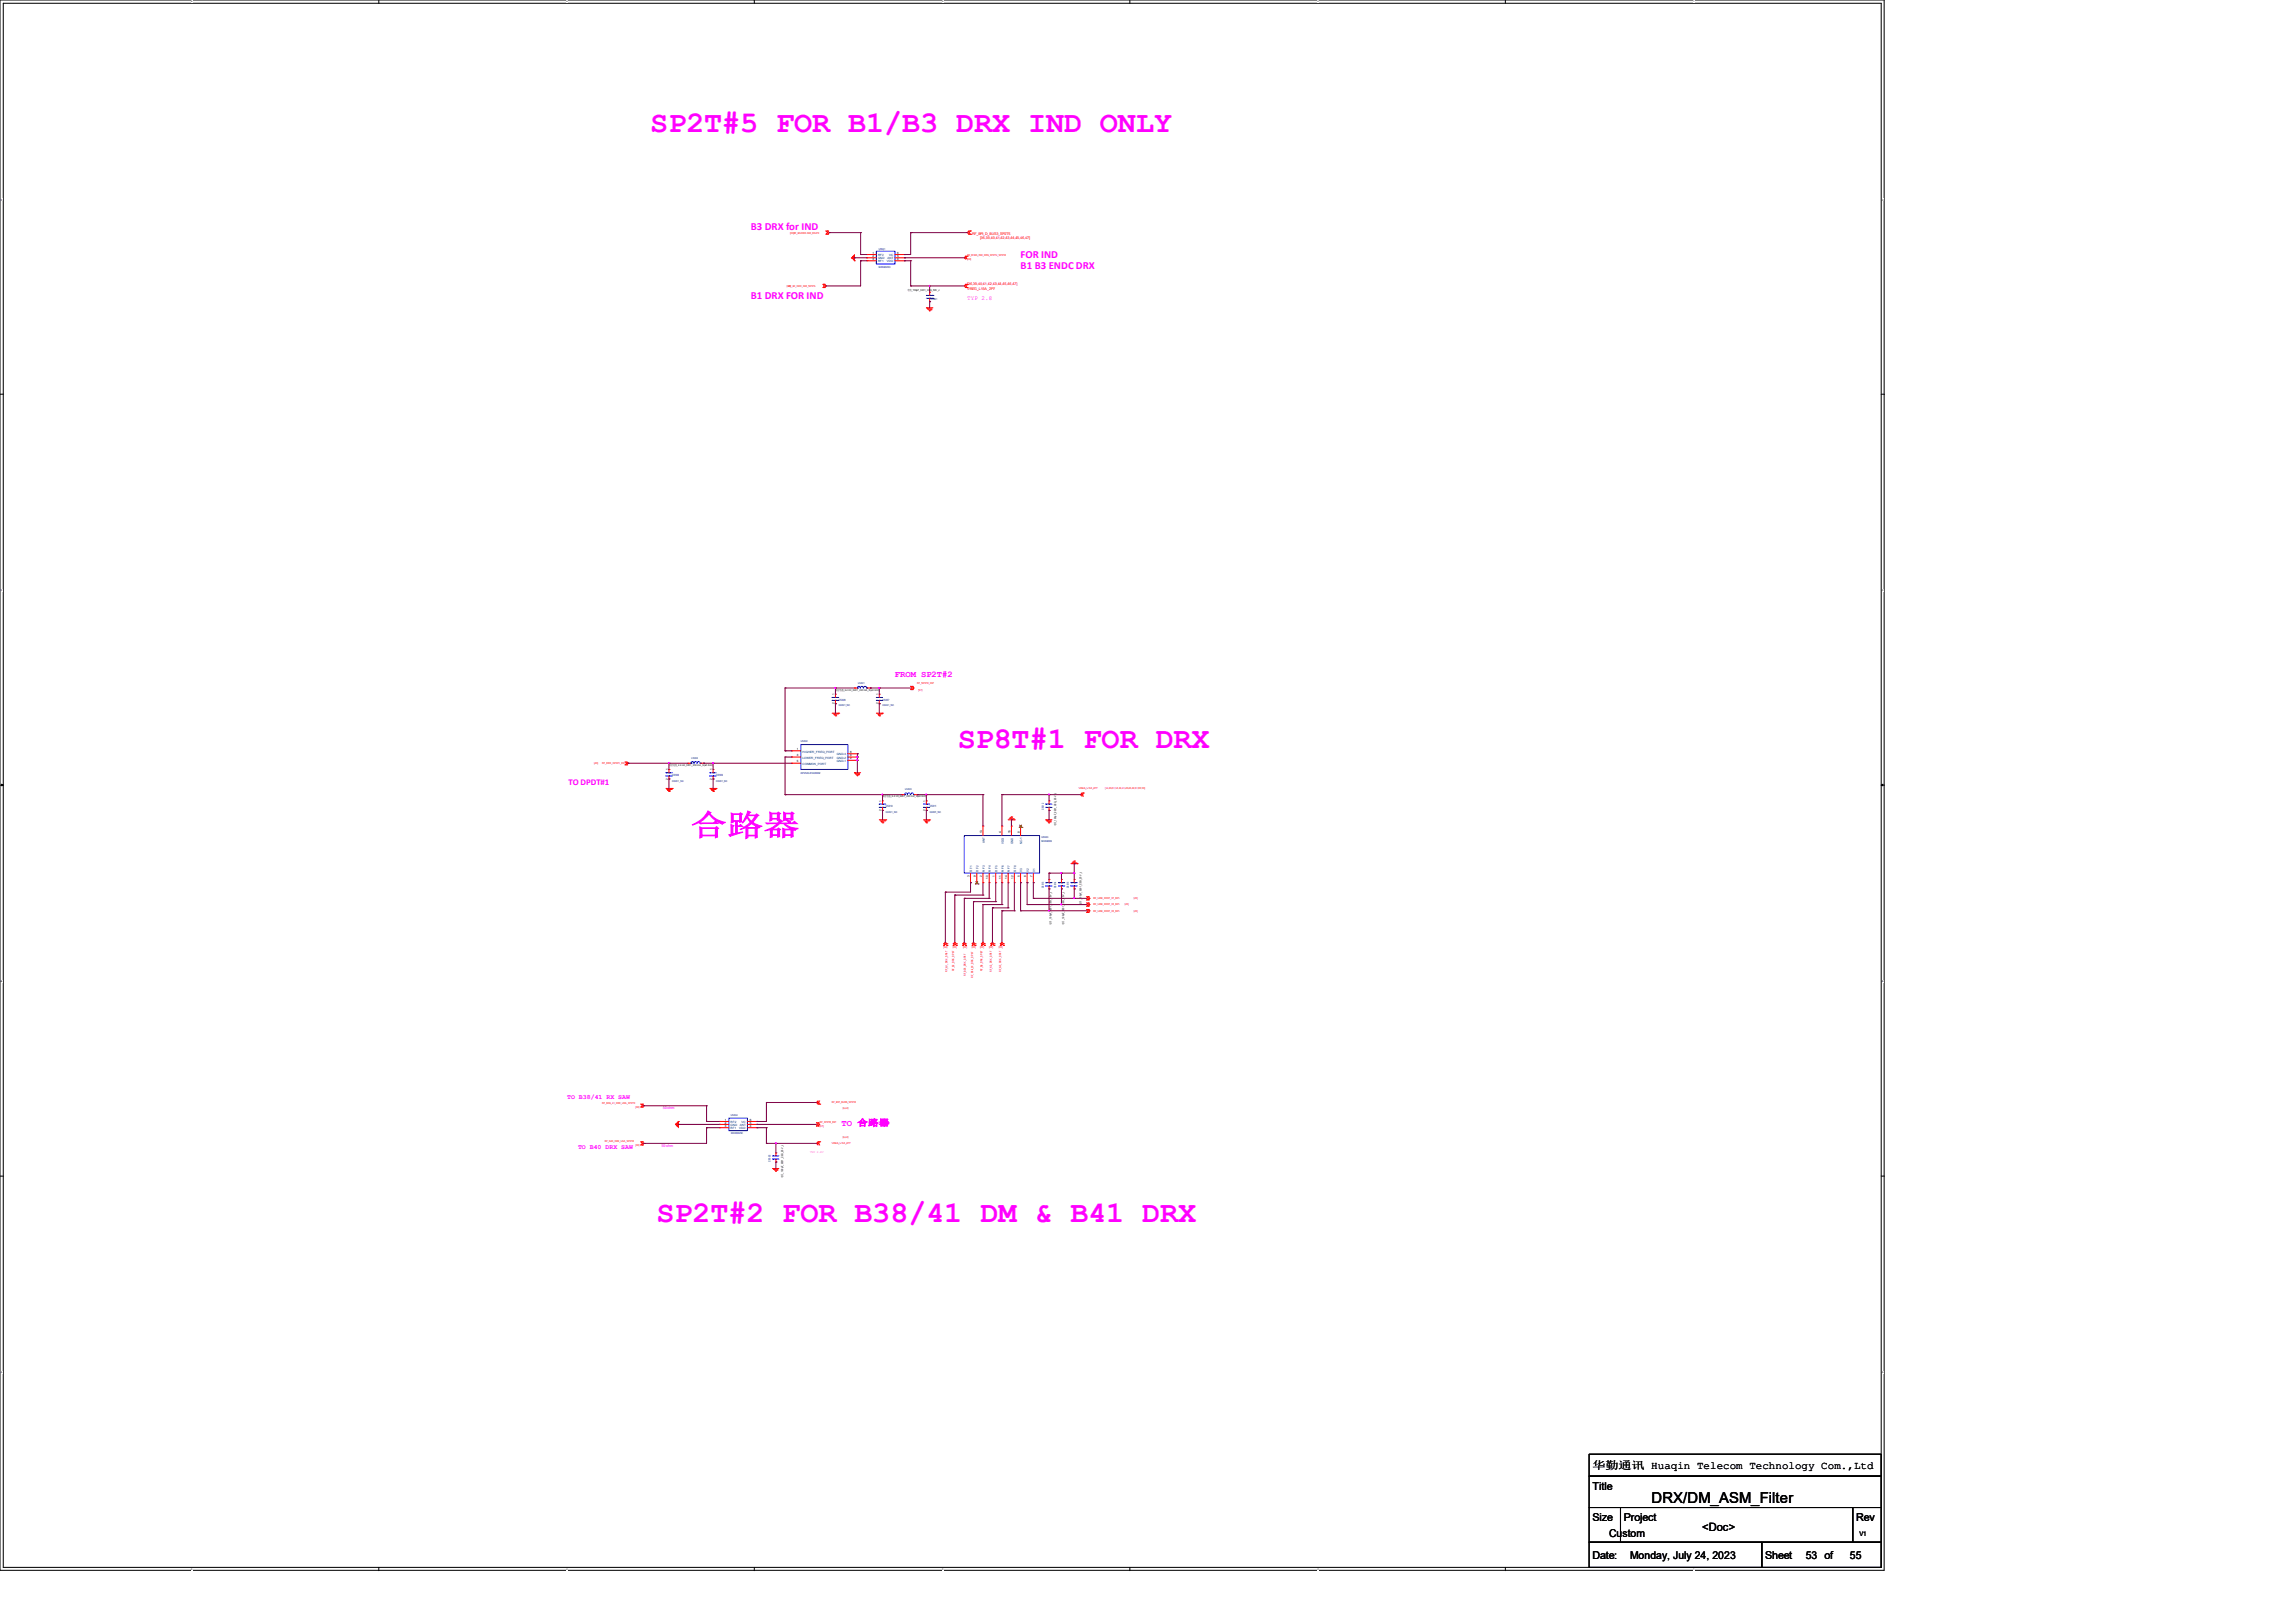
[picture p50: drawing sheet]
<svg xmlns="http://www.w3.org/2000/svg" width="297mm" height="210mm" viewBox="0 0 297 210" stroke-linecap="round" stroke-linejoin="round" font-family="sans-serif">
<defs><g id="words">
<g font-size="3.9" fill="#f0f">
<text x="84.2" y="17.1">SP2T#5 FOR B1/B3 DRX IND ONLY</text>
<text x="124" y="96.7">SP8T#1 FOR DRX</text>
<text x="89.4" y="108.1">合路器</text>
<text x="85" y="158.1">SP2T#2 FOR B38/41 DM &amp; B41 DRX</text>
</g>
<text font-size="1.9" x="213.7" y="194.4">DRX/DM_ASM_Filter</text>
<text font-size="1.5" x="220.3" y="198.1">&lt;Doc&gt;</text>
<g font-size="1.4" fill="#f0f">
<text x="97.2" y="29.8">B3 DRX for IND</text>
<text x="132.1" y="33.4">FOR IND</text>
<text x="132.1" y="34.8">B1 B3 ENDC DRX</text>
<text x="97.2" y="38.7">B1 DRX FOR IND</text>
</g>
<g font-size="1.4">
<text x="206.1" y="190.1">华勤通讯 Huaqin Telecom Technology Com.,Ltd</text>
<text x="206.1" y="192.7">Title</text>
<text x="206.1" y="196.8">Size</text>
<text x="210.1" y="196.8">Project</text>
<text x="240.2" y="196.8">Rev</text>
<text x="206.1" y="201.7">Date:</text>
<text x="208.2" y="198.8">Custom</text>
<text x="211" y="201.7">Monday, July 24, 2023</text>
<text x="228.4" y="201.7">Sheet</text>
<text x="233.7" y="201.7">53 of</text>
<text x="239.4" y="201.7">55</text>
</g>
<g font-size="1.1" fill="#f0f">
<text x="115.8" y="87.5">FROM SP2T#2</text>
<text x="73.6" y="101.5">TO DPDT#1</text>
<text x="108.9" y="145.7">TO 合路器</text>
</g>
<g font-size=".8" fill="#f0f">
<text x="125.2" y="38.9">TYP 2.8</text>
<text x="73.4" y="142.2">TO B38/41 RX SAW</text>
<text x="74.8" y="148.7">TO B40 DRX SAW</text>
</g>
<text font-size=".8" x="240.6" y="198.8">V1</text>
<g font-size=".5" fill="#f00">
<text x="125.8" y="30.4">RF_BPI_D_BUS3_SP2T5</text>
<text x="126.8" y="30.9">[36,39,40,41,42,43,44,45,46,47]</text>
<text x="125.2" y="37.5">VREG_L15A_2P7</text>
<text x="125.2" y="36.9">[36,39,40,41,42,43,44,45,46,47]</text>
</g>
<g font-size=".5" fill="#f0f">
<text x="85.8" y="143.6">50 ohm</text>
<text x="85.6" y="148.4">50 ohm</text>
</g>
<g font-size=".4">
<text x="112.9" y="32.8">1</text>
<text x="112.9" y="33.2">2</text>
<text x="112.9" y="33.6">3</text>
<text x="116.1" y="33.6">4</text>
<text x="116.1" y="33.2">5</text>
<text x="116.1" y="32.8">6</text>
<text x="108" y="90" transform="rotate(-90 108 90)">1</text>
<text x="113.7" y="90" transform="rotate(-90 113.7 90)">1</text>
<text x="108" y="91.1" transform="rotate(-90 108 91.1)">2</text>
<text x="113.7" y="91.1" transform="rotate(-90 113.7 91.1)">2</text>
<text x="86.5" y="100.9" transform="rotate(-90 86.5 100.9)">2</text>
<text x="86.5" y="99.7" transform="rotate(-90 86.5 99.7)">1</text>
<text x="92.2" y="100.9" transform="rotate(-90 92.2 100.9)">2</text>
<text x="92.2" y="99.7" transform="rotate(-90 92.2 99.7)">1</text>
<text x="103.1" y="97">1</text>
<text x="103.1" y="97.8">3</text>
<text x="103.1" y="98.6">5</text>
<text x="110" y="98.3">2</text>
<text x="110" y="97.8">4</text>
<text x="110" y="97.4">6</text>
<text x="114.1" y="105" transform="rotate(-90 114.1 105)">2</text>
<text x="114.1" y="103.8" transform="rotate(-90 114.1 103.8)">1</text>
<text x="119.8" y="105" transform="rotate(-90 119.8 105)">2</text>
<text x="119.8" y="103.8" transform="rotate(-90 119.8 103.8)">1</text>
<text x="127.1" y="107.8" transform="rotate(-90 127.1 107.8)">13</text>
<text x="129.6" y="107.8" transform="rotate(-90 129.6 107.8)">4</text>
<text x="130.8" y="107.8" transform="rotate(-90 130.8 107.8)">15</text>
<text x="132" y="107.8" transform="rotate(-90 132 107.8)">8</text>
<text x="125.5" y="113.5" transform="rotate(-90 125.5 113.5)">3</text>
<text x="126.3" y="113.5" transform="rotate(-90 126.3 113.5)">9</text>
<text x="127.1" y="113.5" transform="rotate(-90 127.1 113.5)">2</text>
<text x="127.9" y="113.7" transform="rotate(-90 127.9 113.7)">10</text>
<text x="128.7" y="113.5" transform="rotate(-90 128.7 113.5)">1</text>
<text x="129.6" y="113.7" transform="rotate(-90 129.6 113.7)">11</text>
<text x="130.4" y="113.7" transform="rotate(-90 130.4 113.7)">14</text>
<text x="131.2" y="113.7" transform="rotate(-90 131.2 113.7)">12</text>
<text x="132" y="113.5" transform="rotate(-90 132 113.5)">5</text>
<text x="132.8" y="113.5" transform="rotate(-90 132.8 113.5)">6</text>
<text x="133.6" y="113.5" transform="rotate(-90 133.6 113.5)">7</text>
<text x="93.8" y="145">1</text>
<text x="93.8" y="145.4">2</text>
<text x="93.8" y="145.8">3</text>
<text x="97" y="145.8">4</text>
<text x="97" y="145.4">5</text>
<text x="97" y="145">6</text>
</g>
<g font-size=".4" fill="#004080">
<text x="113.6" y="33.2">RF2</text>
<text x="113.6" y="33.6">GND</text>
<text x="113.6" y="34">RF1</text>
<text x="114.8" y="34">VDD</text>
<text x="114.9" y="33.6">ANT</text>
<text x="115.1" y="33.2">VC</text>
<text x="103.8" y="97.4">HIGHER_FREQ_PORT</text>
<text x="103.8" y="98.2">LOWER_FREQ_PORT</text>
<text x="103.8" y="99">COMMON_PORT</text>
<text x="108.3" y="98.6">GND-1</text>
<text x="108.3" y="98.2">GND-2</text>
<text x="108.3" y="97.8">GND-3</text>
<text x="125.8" y="112.8" transform="rotate(-90 125.8 112.8)">RF1</text>
<text x="126.6" y="112.8" transform="rotate(-90 126.6 112.8)">RF2</text>
<text x="127.4" y="112.8" transform="rotate(-90 127.4 112.8)">RF3</text>
<text x="127.4" y="109.1" transform="rotate(-90 127.4 109.1)">ANT</text>
<text x="128.2" y="112.8" transform="rotate(-90 128.2 112.8)">RF4</text>
<text x="129.1" y="112.8" transform="rotate(-90 129.1 112.8)">RF5</text>
<text x="129.9" y="112.8" transform="rotate(-90 129.9 112.8)">RF6</text>
<text x="129.9" y="109.2" transform="rotate(-90 129.9 109.2)">VDD</text>
<text x="130.7" y="112.8" transform="rotate(-90 130.7 112.8)">RF7</text>
<text x="131.1" y="109.2" transform="rotate(-90 131.1 109.2)">GND</text>
<text x="131.5" y="112.8" transform="rotate(-90 131.5 112.8)">RF8</text>
<text x="132.3" y="112.8" transform="rotate(-90 132.3 112.8)">V3</text>
<text x="132.3" y="109.3" transform="rotate(-90 132.3 109.3)">NC-1</text>
<text x="133.2" y="112.8" transform="rotate(-90 133.2 112.8)">V2</text>
<text x="134" y="112.8" transform="rotate(-90 134 112.8)">V1</text>
<text x="94.5" y="145.3">RF2</text>
<text x="94.5" y="145.7">GND</text>
<text x="94.5" y="146.2">RF1</text>
<text x="95.7" y="146.2">VDD</text>
<text x="95.8" y="145.7">ANT</text>
<text x="96" y="145.3">VC</text>
</g>
<g font-size=".4" fill="#000080">
<text x="108.6" y="90.6">C5306</text>
<text x="114.2" y="90.6">C5307</text>
<text x="87" y="100.4">C5308</text>
<text x="92.7" y="100.4">C5309</text>
<text x="114.7" y="104.4">C5310</text>
<text x="120.3" y="104.4">C5311</text>
</g>
<text font-size=".4" fill="#f0f" x="104.9" y="149.1">TYP 2.8V</text>
<g font-size=".3">
<text x="24.7" y=".3">5</text>
<text x="73.3" y=".3">4</text>
<text x="121.9" y=".3">3</text>
<text x="170.5" y=".3">2</text>
<text x="219.1" y=".3">1</text>
<text x=".1" y="26">D</text>
<text x="243.6" y="26">D</text>
<text x="117.4" y="37.7">电容_100pF_0201_C0G_50V_J</text>
<text x=".1" y="76.5">C</text>
<text x="243.6" y="76.5">C</text>
<text x="108.1" y="89.4">叠层电感_2.4 nH_0201_330 mA_S(±0.3nH)</text>
<text x="86.6" y="99.1">叠层电感_2.4 nH_0201_330 mA_S(±0.3nH)</text>
<text x="114.2" y="103.2">叠层电感_2.4 nH_0201_330 mA_S(±0.3nH)</text>
<text x="136.7" y="106.9" transform="rotate(-90 136.7 106.9)">电容_100pF_0201_C0G_25 V_J</text>
<text x="136.1" y="119.7" transform="rotate(-90 136.1 119.7)">电容_100pF_0201_C0G_25 V_J</text>
<text x="137.7" y="119.7" transform="rotate(-90 137.7 119.7)">电容_100pF_0201_C0G_25 V_J</text>
<text x="140" y="117.1" transform="rotate(-90 140 117.1)">电容_100pF_0201_C0G_25 V_J</text>
<text x=".1" y="127.1">B</text>
<text x="243.6" y="127.1">B</text>
<text x="101.3" y="152.4" transform="rotate(-90 101.3 152.4)">电容_100pF_0201_C0G_25 V_J</text>
<text x=".1" y="177.7">A</text>
<text x="243.6" y="177.7">A</text>
<text x="24.7" y="203.1">5</text>
<text x="73.3" y="203.1">4</text>
<text x="121.9" y="203.1">3</text>
<text x="170.5" y="203.1">2</text>
<text x="219.1" y="203.1">1</text>
</g>
<g font-size=".3" fill="#f00">
<text x="102.2" y="30.2">[52]RF_B3 DRX IND_SP4T2</text>
<text x="125.2" y="33.2">RF_B1B3_IND_DRX_SP2T4_SP4T2</text>
<text x="125.2" y="33.7">[38]</text>
<text x="101.8" y="37.1">[52]</text>
<text x="102" y="37.1">RF_B1_DRX_IND_SP2T5</text>
<text x="118.7" y="88.5">RF_SP2T3_DIP</text>
<text x="118.9" y="89.4">[51]</text>
<text x="76.9" y="98.8">[40]</text>
<text x="77.9" y="98.8">RF_DRX_DPDT1_DIP</text>
<text x="139.6" y="102.1">VREG_L15A_2P7</text>
<text x="143" y="102.1">[14,23,31,34,39,41,43,46,49,51,52,53]</text>
<text x="141.5" y="116.3">RF_LMB_SP8T_V1_BPI</text>
<text x="141.5" y="117.1">RF_LMB_SP8T_V2_BPI</text>
<text x="141.5" y="118">RF_LMB_SP8T_V3_BPI</text>
<text x="145.6" y="117.1">[43]</text>
<text x="146.7" y="116.3">[43]</text>
<text x="146.7" y="118">[43]</text>
<text x="122.1" y="122.7">[52]</text>
<text x="122.6" y="125.7" transform="rotate(-90 122.6 125.7)">RF_N1_DRX_SP8T</text>
<text x="123.3" y="122.7">[52]</text>
<text x="123.5" y="125.7" transform="rotate(-90 123.5 125.7)">RF_B2_DRX_SP8T</text>
<text x="124.6" y="122.7">[52]</text>
<text x="125.8" y="122.7">[52]</text>
<text x="126.8" y="122.7">[52]</text>
<text x="127.2" y="125.7" transform="rotate(-90 127.2 125.7)">RF_B8_DRX_SP8T</text>
<text x="128" y="122.7">[52]</text>
<text x="128.3" y="125.7" transform="rotate(-90 128.3 125.7)">RF_N3_DRX_SP8T</text>
<text x="129.3" y="122.7">[52]</text>
<text x="129.6" y="125.7" transform="rotate(-90 129.6 125.7)">RF_N5_DRX_SP8T</text>
<text x="125" y="126.3" transform="rotate(-90 125 126.3)">RF_B28_DRX_SP8T</text>
<text x="125.9" y="126.5" transform="rotate(-90 125.9 126.5)">RF_B34_39_DRX_SP8T</text>
<text x="77.9" y="142.9">RF_B38_41_DRX_LNA_SP2T2</text>
<text x="82.3" y="143.4">[39]</text>
<text x="107.7" y="142.7">RF_BPI_BUS5_SP2T2</text>
<text x="109.1" y="143.5">[6,41]</text>
<text x="78.3" y="147.8">RF_N40_DRX_LNA_SP2T2</text>
<text x="82.3" y="148.3">[39]</text>
<text x="106.1" y="145.4">RF_SP2T3_DIP</text>
<text x="106.1" y="145.8">[51]</text>
<text x="107.7" y="148">VREG_L15A_2P7</text>
<text x="109.1" y="147.2">[6,41]</text>
</g>
<g font-size=".3" fill="#000080">
<text x="113.7" y="32.3">U5301</text>
<text x="113.7" y="34.7">MXD8625C</text>
<text x="120.5" y="38.9">C5301</text>
<text x="111.1" y="88.5">L5301</text>
<text x="108.6" y="91.4">C0201_NC</text>
<text x="114.2" y="91.4">C0201_NC</text>
<text x="87" y="101.1">C0201_NC</text>
<text x="89.5" y="98.2">L5302</text>
<text x="92.7" y="101.1">C0201_NC</text>
<text x="103.6" y="96">U5302</text>
<text x="103.6" y="100.2">DP2520-R1436KM</text>
<text x="114.7" y="105.2">C0201_NC</text>
<text x="117.2" y="102.3">L5303</text>
<text x="120.3" y="105.2">C0201_NC</text>
<text x="135.1" y="104.8" transform="rotate(-90 135.1 104.8)">C5312</text>
<text x="134.8" y="109">MXD8680</text>
<text x="134.8" y="108.5">U5303</text>
<text x="135.1" y="114.9" transform="rotate(-90 135.1 114.9)">C5313</text>
<text x="136.7" y="114.9" transform="rotate(-90 136.7 114.9)">C5314</text>
<text x="138.3" y="114.9" transform="rotate(-90 138.3 114.9)">C5315</text>
<text x="94.6" y="144.5">U5304</text>
<text x="94.6" y="146.8">MXD8625C</text>
<text x="99.7" y="150.3" transform="rotate(-90 99.7 150.3)">C5322</text>
</g>
</g></defs>
<path d="M0 0h243.8v203.2h-243.8zM.4 .4h243.1v202.4h-243.1z" fill="none" stroke="#000" stroke-width=".13"/>
<g fill="#fff">
<path d="M24.7 0h.2v.4h-.2z"/>
<path d="M24.7 202.9h.2v.3h-.2z"/>
</g>
<path d="M49 0v.4M49 202.8v.4" fill="none" stroke="#000" stroke-width=".13"/>
<g fill="#fff">
<path d="M73.3 0h.2v.4h-.2z"/>
<path d="M73.3 202.9h.2v.3h-.2z"/>
</g>
<path d="M97.6 0v.4M97.6 202.8v.4" fill="none" stroke="#000" stroke-width=".13"/>
<g fill="#fff">
<path d="M121.9 0h.2v.4h-.2z"/>
<path d="M121.9 202.9h.2v.3h-.2z"/>
</g>
<path d="M146.2 0v.4M146.2 202.8v.4" fill="none" stroke="#000" stroke-width=".13"/>
<g fill="#fff">
<path d="M170.5 0h.2v.4h-.2z"/>
<path d="M170.5 202.9h.2v.3h-.2z"/>
</g>
<path d="M194.8 0v.4M194.8 202.8v.4" fill="none" stroke="#000" stroke-width=".13"/>
<g fill="#fff">
<path d="M219.1 0h.2v.4h-.2z"/>
<path d="M219.1 202.9h.2v.3h-.2z"/>
<path d="M.1 25.7h.2v.3h-.2z"/>
<path d="M243.6 25.7h.2v.3h-.2z"/>
<path d="M.1 76.3h.2v.3h-.2z"/>
<path d="M243.6 76.3h.2v.3h-.2z"/>
</g>
<path d="M0 51h.4M243.5 51h.4" fill="none" stroke="#000" stroke-width=".13"/>
<g fill="#fff">
<path d="M.1 126.9h.2v.3h-.2z"/>
<path d="M243.6 126.9h.2v.3h-.2z"/>
</g>
<path d="M0 101.6h.4M243.5 101.6h.4" fill="none" stroke="#000" stroke-width=".13"/>
<path d="M.2 101.5l.2 .1-.2 .1zM243.5 101.6l.2-.1v.2z" fill="#000" stroke="#000" stroke-width=".13"/>
<g fill="#fff">
<path d="M.1 177.5h.2v.3h-.2z"/>
<path d="M243.6 177.5h.2v.3h-.2z"/>
</g>
<path d="M0 152.2h.4M243.5 152.2h.4M205.7 191h37.8v4.1h-37.8zM205.7 188.2h37.8v2.8h-37.8zM205.7 195.1h4v4.5h-4zM205.7 199.6h22.3v3.2h-22.3zM209.7 195.1h30.1v4.5h-30.1zM228 199.6h15.5v3.2h-15.5zM239.8 195.1h3.7v4.5h-3.7z" fill="none" stroke="#000" stroke-width=".13"/>
<g fill="none" stroke="#f00" stroke-width=".13">
<path d="M106.5 36.8h.1M106.5 37.2h.1M106.5 36.8l.2 .2-.2 .2M106.7 37.2h.1M106.7 36.8h.1M106.7 36.8l.2 .2-.2 .2M106.9 29.9h.1M106.9 30.3h.1M106.9 29.9l.2 .2-.2 .2M107.1 30.3h.1M107.1 29.9h.1M107.1 29.9l.2 .2-.2 .2"/>
<path d="M110.2 33.4h.1M110.2 33.3v.1M110.3 33.2h.1M110.3 33.2v.3M110.4 33.6h.1M110.4 33.1v.5M110.6 33.7h.1M110.6 32.9v.8M112.2 32.9h.1M112.2 33.4h.1M112.2 33.7h.1M112.2 32.9h1.2"/>
<path d="M112.2 33.4h1.2M112.2 33.7h1.2M115.8 32.9h1.3M115.8 33.4h1.3M115.8 33.7h1.3M117.1 33.7h.1M117.1 33.4h.1M117.1 32.9h.1M119.9 39.8h.1M119.9 39.8h.8M120 40h.1M120 40h.6"/>
<path d="M120.3 37.8h.1M120.3 39h.1M120.3 37.8v.4M120.3 38.6v.4M124.8 33.4h.1M124.8 33.4l.2 .1M125 33.4h.1M125 33.1h.1M125 37.2h.1M125 36.8h.1M125 33.4l.2 .1M125 33.1l-.2 .3"/>
<path d="M125 36.8l-.2 .2 .2 .2M125.2 33.1h.1M125.2 36.8h.1M125.2 37.2h.1M125.2 33.1l-.2 .3M125.2 36.8l-.2 .2 .2 .2M125.4 29.9h.1M125.4 30.3h.1M125.4 29.9l-.2 .2 .2 .2M125.6 30.3h.1M125.6 29.9h.1M125.6 29.9l-.2 .2 .2 .2"/>
<path d="M120.1 40.1h.4M120.3 40.2h.1M120.5 40.1h.1M80.9 99h.1M80.9 98.6l.2 .2M81.1 98.8h.1M81.1 99h.1M81.1 98.8l-.2 .2M81.1 98.6l.2 .2M81.3 98.8h.1M81.3 98.8l-.2 .2M86.6 99.6h.1"/>
<path d="M86.6 99.6v.4M89 98.8h.1M89 98.8h.4M90.6 98.8h.5M91.1 98.8h.1M92.3 99.6h.1M92.3 99.6v.4M102.4 97.2h.1M102.4 98h.1M102.4 98.8h.1M102.4 97.2h1.2M102.4 98h1.2"/>
<path d="M102.4 98.8h1.2M107.7 92.3h.8M107.8 92.4h.6M107.9 92.5h.1M107.9 92.5h.4M108.1 92.6h.1M108.1 89.8h.1M108.1 91.1h.1M108.1 89.8v.5M108.1 90.6v.5M108.2 92.6h.1M108.4 92.4h.1"/>
<path d="M108.5 92.3h.1M109.7 98.4h1.3M109.7 98h1.3M109.7 97.5h1.3M110.6 100h.1M110.6 89h.1M110.6 100h.8M110.6 89h.4M111 98.4h.1M111 98h.1M111 97.5h.1M112.2 89h.4"/>
<path d="M112.6 89h.1M113.4 92.3h.8M113.5 92.4h.6M113.7 92.5h.1M113.7 92.5h.3M113.7 92.6h.1M113.8 89.8h.1M113.8 91.1h.1M113.8 89.8v.5M113.8 90.6v.5M113.8 92.6h.1M114.1 92.4h.1"/>
<path d="M114.2 92.3h.1M117.9 88.8h.1M117.9 89.2h.1M117.9 88.8l.2 .2-.2 .2M118.1 88.8h.1M118.1 89.2h.1M118.1 88.8l.2 .2-.2 .2M86.2 102h.8M86.3 102.2h.6M86.4 102.3h.1M86.4 102.3h.3M86.5 102.4h.1"/>
<path d="M86.6 100.8h.1M86.6 100.4v.4M86.6 102.4h.1M86.9 102.2h.1M87 102h.1M91.9 102h.8M92 102.2h.5M92.1 102.3h.1M92.1 102.3h.3M92.2 102.4h.1M92.3 100.8h.1M92.3 100.4v.4"/>
<path d="M92.3 102.4h.1M92.5 102.2h.1M92.7 102h.1M110.7 100.1h.1M110.7 100.1h.6M110.8 100.2h.3M110.9 100.4h.1M111.1 100.2h.1M113.8 106.1h.8M113.9 106.2h.6M114 106.3h.1M114 106.3h.4"/>
<path d="M114.2 106.5h.1M114.2 103.6h.1M114.2 104.9h.1M114.2 103.6v.5M114.2 104.5v.4M114.3 106.5h.1M114.5 106.2h.1M114.6 106.1h.1M116.7 102.8h.1M116.7 102.8h.4M118.3 102.8h.4M118.7 102.8h.1"/>
<path d="M119.5 106.1h.8M119.6 106.2h.6M119.8 106.3h.1M119.8 106.3h.3M119.8 106.5h.1M119.9 103.6h.1M119.9 104.9h.1M119.9 103.6v.5M119.9 104.5v.4M119.9 106.5h.1M120.2 106.2h.1M120.3 106.1h.1"/>
<path d="M125.6 114.2h.1M125.6 113v1.2M126.4 114.2h.1M126.4 113v1.2M127.2 114.2h.1M127.2 106.9h.1M127.2 106.9v1.2M127.2 113v1.2M128 114.2h.1M128 113v1.2M128.9 114.2h.1M128.9 113v1.2"/>
<path d="M129.7 106.9h.1M129.7 114.2h.1M129.7 106.9v1.2M129.7 113v1.2M130.5 114.2h.1M130.5 106.1h.8M130.5 113v1.2M130.6 106h.5M130.7 105.8h.1M130.7 105.8h.3M130.9 105.7h.1M130.9 106.9h.1"/>
<path d="M130.9 106.9v1.2M131.1 106h.1M131.3 106.1h.1M131.3 114.2h.1M131.3 113v1.2M132.1 114.2h.1M132.1 106.9h.1M132.1 106.9v1.2M132.1 113v1.2M132.9 114.2h.1M132.9 113v1.2M133.7 114.2h.1"/>
<path d="M133.7 113v1.2M135.3 106.1h.1M135.3 106.1h.8M135.5 106.2h.1M135.5 106.2h.6M135.6 106.3h.3M135.7 106.5h.1M135.8 103.6h.1M135.8 104.9h.1M135.8 113.8h.1M135.8 115h.1M135.8 103.6v.5"/>
<path d="M135.8 104.5v.4M135.8 113.8v.4M135.8 114.6v.4M135.9 106.3h.1M137.4 113.8h.1M137.4 115h.1M137.4 113.8v.4M137.4 114.6v.4M138.6 111.8h.8M138.7 111.7h.6M138.9 111.5h.1M138.9 111.5h.2"/>
<path d="M139 111.4h.1M139 113.8h.1M139 115h.1M139 113.8v.4M139 114.6v.4M139.1 111.4h.1M139.3 111.7h.1M139.4 111.8h.1M139.8 102.8h.1M139.8 102.8l.2 .2M140 102.8h.1M140 102.6h.1"/>
<path d="M140 102.8l.2 .2M140 102.6l-.2 .2M140.2 102.6h.1M140.2 102.6l-.2 .2M140.6 116.5h.1M140.6 116h.1M140.6 117.3h.1M140.6 116.8h.1M140.6 118.1h.1M140.6 117.7h.1M140.6 116l.2 .2-.2 .3M140.6 116.8l.2 .3-.2 .2"/>
<path d="M140.6 117.7l.2 .2-.2 .2M140.8 116.5h.1M140.8 116h.1M140.8 117.3h.1M140.8 116.8h.1M140.8 118.1h.1M140.8 117.7h.1M140.8 116l.3 .2-.3 .3M140.8 116.8l.3 .3-.3 .2M140.8 117.7l.3 .2-.3 .2M122.1 122.1h.1M122.1 122.3h.1"/>
<path d="M122.1 122.1l.2-.2 .3 .2M122.1 122.3l.2-.2 .3 .2M122.6 122.1h.1M122.6 122.3h.1M123.4 122.1h.1M123.4 122.3h.1M123.4 122.1l.2-.2 .2 .2M123.4 122.3l.2-.2 .2 .2M123.8 122.1h.1M123.8 122.3h.1M124.6 122.1h.1M124.6 122.3h.1"/>
<path d="M124.6 122.1l.2-.2 .2 .2M124.6 122.3l.2-.2 .2 .2M125 122.1h.1M125 122.3h.1M125.8 122.1h.1M125.8 122.3h.1M125.8 122.1l.2-.2 .2 .2M125.8 122.3l.2-.2 .2 .2M126.2 122.1h.1M126.2 122.3h.1M127 122.1h.1M127 122.3h.1"/>
<path d="M127 122.1l.2-.2 .2 .2M127 122.3l.2-.2 .2 .2M127.4 122.1h.1M127.4 122.3h.1M128.2 122.1h.1M128.2 122.3h.1M128.2 122.1l.2-.2 .3 .2M128.2 122.3l.2-.2 .3 .2M128.7 122.1h.1M128.7 122.3h.1M129.5 122.1h.1M129.5 122.3h.1"/>
<path d="M129.5 122.1l.2-.2 .2 .2M129.5 122.3l.2-.2 .2 .2M129.9 122.1h.1M129.9 122.3h.1M82.9 142.9h.1M82.9 143.3h.1M82.9 147.7h.1M82.9 148.2h.1M82.9 142.9l.2 .2-.2 .2M82.9 147.7l.2 .3-.2 .2M83.1 143.3h.1M83.1 142.9h.1"/>
<path d="M83.1 148.2h.1M83.1 147.7h.1M83.1 142.9l.2 .2-.2 .2M83.1 147.7l.2 .3-.2 .2M87.4 145.5h.1M87.5 145.7h.1M87.5 145.3v.4M87.7 145.2h.1M87.7 145.2v.6M87.8 145.1h.1M87.8 145.1v.8M93.1 145.1h.1"/>
<path d="M93.1 145.5h.1M93.1 145.9h.1M93.1 145.1h1.2M93.1 145.5h1.2M93.1 145.9h1.2M96.7 145.1h1.3M96.7 145.5h1.3M96.7 145.9h1.3M98 145.9h.1M98 145.5h.1M98 145.1h.1M100 151.2h.1"/>
<path d="M100 151.2h.8M100.1 151.3h.1M100.1 151.3h.6M100.2 151.4h.3M100.4 151.6h.1M100.4 149.2h.1M100.4 150.4h.1M100.4 149.2v.4M100.4 150v.4M100.5 151.4h.1M105.7 148h.1M105.7 142.7h.1"/>
<path d="M105.7 145.7h.1M105.7 145.3h.1M105.7 148l.2 .2M105.7 142.7l.2 .2M105.7 145.3l.2 .2-.2 .2M105.9 148h.1M105.9 147.7h.1M105.9 142.7h.1M105.9 142.9h.1M105.9 145.7h.1M105.9 145.3h.1M105.9 148l.2 .2"/>
<path d="M105.9 147.7l-.2 .3M105.9 142.7l.2 .2M105.9 142.5l-.2 .2M105.9 145.3l.2 .2-.2 .2M106.1 147.7h.1M106.1 142.9h.1M106.1 147.7l-.2 .3M106.1 142.5l-.2 .2"/>
</g>
<g fill="none" stroke="#00f" stroke-width=".13">
<path d="M113.4 32.5h2.4v1.7h-2.4zM119.9 38.2h.8M119.9 38.6h.8M120.3 38.2h.1M120.3 38.6h.1M120.7 38.2h.1M120.7 38.6h.1M86.2 100h.1M86.2 100h.8M86.6 100h.1M89.4 98.8h.1M89.8 98.8l-.1-.2h-.1h-.1l-.1 .2"/>
<path d="M90.2 98.8v-.2h-.2h-.1l-.1 .2M90.6 98.8l-.1-.2h-.1h-.1l-.1 .2M90.6 98.8h.1M91.9 100h.1M91.9 100h.8M92.3 100h.1M103.6 96.4h6.1v3.2h-6.1zM107.7 90.3h.1M107.7 90.6h.1M107.7 90.3h.8M107.7 90.6h.8M108.1 90.3h.1"/>
<path d="M108.1 90.6h.1M111 89h.1M111.7 89v-.1l-.2-.1-.2 .2v-.1l-.2-.1-.1 .1v.1M112.1 89v-.1l-.1-.1-.2 .1v.1M112.2 89h.1M113.4 90.3h.1M113.4 90.6h.1M113.4 90.3h.8M113.4 90.6h.8M113.8 90.3h.1M113.8 90.6h.1M86.2 100.4h.1"/>
<path d="M86.2 100.4h.8M86.6 100.4h.1M91.9 100.4h.1M91.9 100.4h.8M92.3 100.4h.1M113.8 104.1h.1M113.8 104.5h.1M113.8 104.1h.8M113.8 104.5h.8M114.2 104.1h.1M114.2 104.5h.1M117.1 102.8h.1"/>
<path d="M117.8 102.8v-.1l-.2-.1-.2 .2v-.1l-.2-.1-.1 .1v.1M118.2 102.8v-.1l-.2-.1-.1 .1v.1M118.3 102.8h.1M119.5 104.1h.1M119.5 104.5h.1M119.5 104.1h.8M119.5 104.5h.8M119.9 104.1h.1M119.9 104.5h.1M124.8 108.1h9.7v4.9h-9.7zM135.3 104.1h.1M135.3 104.5h.1"/>
<path d="M135.3 114.2h.1M135.3 114.6h.1M135.3 104.1h.8M135.3 104.5h.8M135.3 114.2h.8M135.3 114.6h.8M135.8 104.1h.1M135.8 104.5h.1M135.8 114.2h.1M135.8 114.6h.1M137 114.2h.1M137 114.6h.1"/>
<path d="M137 114.2h.8M137 114.6h.8M137.4 114.2h.1M137.4 114.6h.1M138.6 114.2h.1M138.6 114.6h.1M138.6 114.2h.8M138.6 114.6h.8M139 114.2h.1M139 114.6h.1M94.3 144.7h2.4v1.6h-2.4zM100 149.6h.1"/>
<path d="M100 150h.1M100 149.6h.8M100 150h.8M100.4 149.6h.1M100.4 150h.1"/>
</g>
<path d="M126.2 114.4h.1M126.3 114.1l.3 .3M126.5 114.1l-.3 .3M126.6 114.4h.1M131.9 107.1h.1M132 106.8l.2 .3M132.2 106.8l-.3 .3M132.2 107.1h.1" fill="none" stroke="#804000" stroke-width=".13"/>
<g fill="none" stroke="#800040" stroke-width=".13">
<path d="M106.9 37h.1M107.3 30.1h.1M107.3 30.1h4.1M110.6 33.4h.1M110.6 33.4h1.6M111.4 33.7h.1M111.4 30.1h.1M111.4 32.9h.1M111.4 33.7v3.3h-4.5M111.4 30.1v2.8M111.4 33.7h.8M111.4 32.9h.8"/>
<path d="M117.1 33.4h.1M117.1 33.7h.1M117.1 32.9h.1M117.1 33.7h.8M117.1 33.4h7.7M117.9 37h.1M117.9 33.7h.1M117.9 30.1h.1M117.9 37h6.9M117.9 30.1h7.3M117.9 30.1v2.8h-.8M117.9 33.7v3.3"/>
<path d="M120.3 39h.1M120.3 37h.1M120.3 37v.8M120.3 39v.8M81.3 98.8h.1M81.3 98.8h7.7M86.6 98.8h.1M86.6 98.8v.8M91.1 98.8h.1M91.1 98.8h11.3M92.3 98.8h.1M92.3 98.8v.8"/>
<path d="M101.6 97.2h.1M101.6 89h.1M101.6 98h.1M101.6 89v8.2M101.6 98v4.8M101.6 89h9M101.6 97.2h.8M101.6 98h.8M108.1 89h.1M108.1 91.1h.1M108.1 89v.8M108.1 91.1v1.2"/>
<path d="M111 97.5h.1M111 98h.1M111 98.4h.1M111 97.5v2.5M112.6 89h.1M112.6 89h5.3M113.8 89h.1M113.8 91.1h.1M113.8 89v.8M113.8 91.1v1.2M86.6 100.8h.1M86.6 100.8v1.2"/>
<path d="M92.3 100.8h.1M92.3 100.8v1.2M101.6 102.8h.1M101.6 102.8h15.1M114.2 102.8h.1M114.2 104.9h.1M114.2 102.8v.8M114.2 104.9v1.2M118.7 102.8h.1M118.7 102.8h8.5M119.9 102.8h.1M119.9 104.9h.1"/>
<path d="M119.9 102.8v.8M119.9 104.9v1.2M122.3 115.4h.1M122.3 115.4v6.5M123.6 115.8h.1M123.6 115.8h3.6M123.6 115.8v6.1M124.8 116.2h.1M124.8 116.2h3.2M124.8 116.2v5.7M125.6 114.2h.1M125.6 114.2v1.2h-3.3"/>
<path d="M126 116.7h.1M126 116.7h2.9M126 116.7v5.2M127.2 102.8h.1M127.2 115.8h.1M127.2 117.1h.1M127.2 102.8v4.1M127.2 114.2v1.6M127.2 117.1v4.8M127.2 117.1h2.5M128 116.2h.1M128 114.2v2"/>
<path d="M128.4 117.5h.1M128.4 117.5h2.1M128.4 117.5v4.4M128.9 116.7h.1M128.9 114.2v2.5M129.7 102.8h.1M129.7 117.1h.1M129.7 117.9h.1M129.7 102.8h10.1M129.7 117.9h1.6M129.7 102.8v4.1M129.7 114.2v2.9"/>
<path d="M129.7 117.9v4M130.5 117.5h.1M130.5 114.2v3.3M130.9 106.1h.1M130.9 106.1v.8M131.3 117.9h.1M131.3 114.2v3.7M132.1 114.2h.1M132.1 117.9h.1M132.1 114.2v3.7M132.1 117.9h8.5M132.9 114.2h.1"/>
<path d="M132.9 117.1h.1M132.9 114.2v2.9M132.9 117.1h7.7M133.7 114.2h.1M133.7 116.2h.1M133.7 114.2v2M133.7 116.2h6.9M135.8 102.8h.1M135.8 104.9h.1M135.8 115h.1M135.8 117.9h.1M135.8 113h.1"/>
<path d="M135.8 102.8v.8M135.8 104.9v1.2M135.8 113v.8M135.8 115v2.9M135.8 113h3.2M137.4 115h.1M137.4 117.1h.1M137.4 113h.1M137.4 113v.8M137.4 115v2.1M139 111.8h.1M139 115h.1"/>
<path d="M139 116.2h.1M139 113h.1M139 111.8v2M139 115v1.2M83.3 143.1h.1M83.3 148h.1M83.3 143.1h8.1M87.8 145.5h.1M87.8 145.5h5.3M91.4 145.1h.1M91.4 143.1h.1M91.4 145.9h.1"/>
<path d="M91.4 145.9v2.1h-8.1M91.4 145.1h1.7M91.4 143.1v2M91.4 145.9h1.7M98 145.9h.1M98 145.1h.1M98 145.5h.1M98 145.5h7.7M98 145.9h1.2M99.2 148h.1M99.2 145.9h.1M99.2 142.7h.1"/>
<path d="M99.2 148h6.5M99.2 142.7v2.4h-1.2M99.2 145.9v2.1M99.2 142.7h6.5M100.4 148h.1M100.4 150.4h.1M100.4 148v1.2M100.4 150.4v.8"/>
</g>
<g fill="#f0f" stroke="#f0f" stroke-width=".13">
<path d="M108.1 89h.1z" fill-rule="evenodd"/>
<path d="M113.7 89h.1z" fill-rule="evenodd"/>
<path d="M86.5 98.7h.1z" fill-rule="evenodd"/>
<path d="M92.2 98.7h.1z" fill-rule="evenodd"/>
<path d="M114.1 102.8h.2z" fill-rule="evenodd"/>
<path d="M119.8 102.8h.1z" fill-rule="evenodd"/>
<path d="M139 116.2h.1z" fill-rule="evenodd"/>
<path d="M135.7 102.8h.1z" fill-rule="evenodd"/>
<path d="M137.3 117h.1z" fill-rule="evenodd"/>
<path d="M135.7 117.8h.1z" fill-rule="evenodd"/>
<path d="M139 112.9l.1 .1z" fill-rule="evenodd"/>
<path d="M137.3 112.9l.1 .1z" fill-rule="evenodd"/>
<path d="M100.3 147.9h.2z" fill-rule="evenodd"/>
<path d="M110.9 97.9h.1z" fill-rule="evenodd"/>
<path d="M110.9 98.3l.1 .1z" fill-rule="evenodd"/>
<path d="M120.2 36.9l.2 .1z" fill-rule="evenodd"/>
<path d="M108.1 89h.1z" fill-rule="evenodd"/>
<path d="M113.7 89h.1z" fill-rule="evenodd"/>
<path d="M86.5 98.7h.1z" fill-rule="evenodd"/>
<path d="M92.2 98.7h.1z" fill-rule="evenodd"/>
<path d="M114.1 102.8h.2z" fill-rule="evenodd"/>
<path d="M119.8 102.8h.1z" fill-rule="evenodd"/>
<path d="M139 116.2h.1z" fill-rule="evenodd"/>
<path d="M135.7 102.8h.1z" fill-rule="evenodd"/>
<path d="M137.3 117h.1z" fill-rule="evenodd"/>
<path d="M135.7 117.8h.1z" fill-rule="evenodd"/>
<path d="M139 112.9l.1 .1z" fill-rule="evenodd"/>
<path d="M137.3 112.9l.1 .1z" fill-rule="evenodd"/>
<path d="M100.3 147.9h.2z" fill-rule="evenodd"/>
<path d="M110.9 97.9h.1z" fill-rule="evenodd"/>
<path d="M110.9 98.3l.1 .1z" fill-rule="evenodd"/>
<path d="M120.2 36.9l.2 .1z" fill-rule="evenodd"/>
</g>
<use href="#words"/>
</svg>
